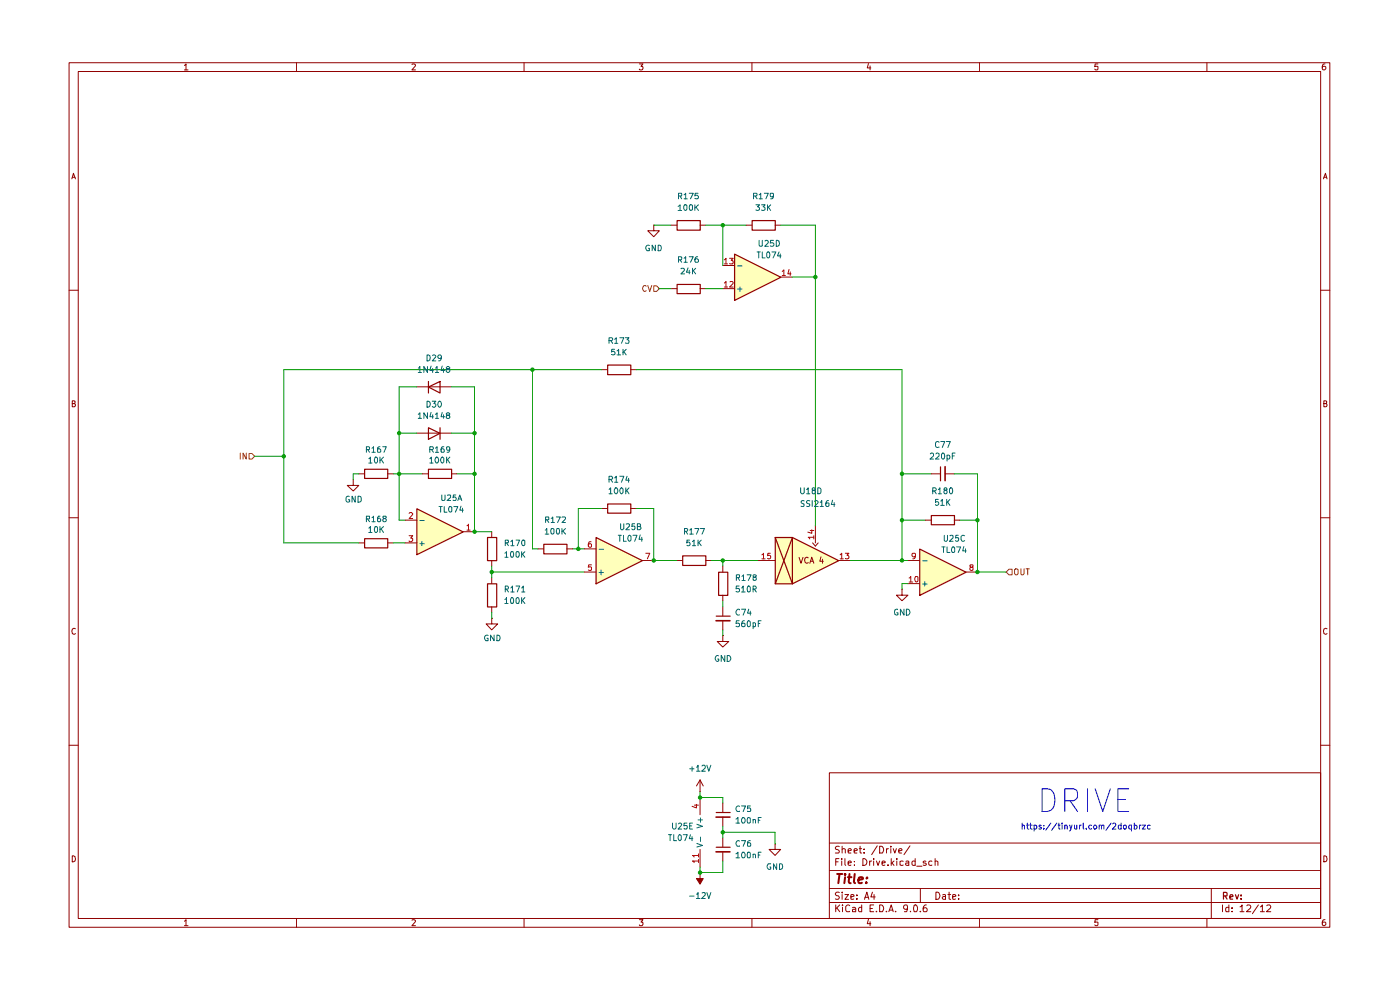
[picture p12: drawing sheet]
<svg xmlns="http://www.w3.org/2000/svg" width="297mm" height="210mm" viewBox="0 0 297 210" stroke-linecap="round" stroke-linejoin="round" font-family="sans-serif">
<g fill="none" stroke="#910000" stroke-width=".21">
<path d="M14.7 13.3h267.4v183.4h-267.4zM16.6 15.2h263.6v179.6h-263.6zM39.1 13.9l.4-.3v1.2M39.1 14.8h.8M62.9 13.3v1.9M87.4 13.6h.5l.2 .2-.7 1h.7M111.2 13.3v1.9M135.6 13.6h.8l-.4 .5h.3l.1 .1-.1 .5-.5 .1-.2-.1M159.5 13.3v1.9M184.2 13.5l-.2 .9h.7M184.6 14v.8M207.8 13.3v1.9"/>
<path d="M232.9 13.6h-.6l-.1 .6 .6-.1 .1 .6-.1 .1h-.4l-.2-.1M256 13.3v1.9M281.1 13.6h-.4l-.2 1 .3 .2h.2l.3-.2v-.4l-.2-.1h-.5l-.1 .1M15.2 37.9l.4-1.1 .4 1.1M15.3 37.6h.6M280.8 37.9l.4-1.1 .3 1.1M280.8 37.6h.6M14.7 61.6h1.9M280.2 61.6h1.9M15.3 85.6h.5l.1-.2v-.3l-.6-.1v1.3l.6-.1 .1-.3-.2-.3M280.8 85.6h.5l.1-.2v-.3l-.6-.1v1.3l.6-.1 .1-.3-.2-.3M14.7 109.8h1.9"/>
<path d="M280.2 109.8h1.9M16 133.4l-.2-.1a.65 .65 0 0 0-.6 .6 .65 .65 0 0 0 .6 .6l.2-.1M281.5 133.4l-.2-.1a.65 .65 0 0 0-.6 .6 .65 .65 0 0 0 .6 .6l.2-.1M14.7 158.1h1.9M280.2 158.1h1.9M175.9 163.9h104.3v30.9h-104.3zM175.9 178.8h104.3M178.1 179.6l-.5-.1-.3 .2v.4l.5 .2 .3 .4-.2 .2h-.7M178.7 179.5v1.4M182.5 179.5v1.3v.1h.3M186.1 179.4l-1.2 1.9M186.6 179.5a.81 .81 0 0 1 .9 .5 .81 .81 0 0 1-.3 .9h-.6z"/>
<path d="M189 179.5v.2M193 179.4l-1.2 1.9M15.3 181.5a.64 .64 0 0 1 .7 .7 .64 .64 0 0 1-.7 .6zM39.1 195.4l.4-.3v1.3M39.1 196.4h.8M62.9 194.8v1.9M87.4 195.2l.5-.1 .2 .2-.7 1.1h.7M111.2 194.8v1.9M135.6 195.1h.8l-.4 .5h.3l.1 .2-.1 .5-.5 .1-.2-.2M159.5 194.8v1.9M175.9 191.4h104.3M175.9 188.5h104.3"/>
<path d="M175.9 184.7h104.3M177.3 192v1.4M177.3 182.8h.5M177.6 192.6l.5 .8M178 182.1h-.7v1.5M178.1 189.3l-.5-.1-.3 .2v.4l.5 .2 .3 .4-.3 .4-.6-.1M178.1 192l-.8 .8M178.6 182.1v.2M178.6 182.6v1M178.7 189.2v.2M178.7 180.2l.2-.2 .4 .2v.7M178.7 189.8v1"/>
<path d="M178.7 192v.1M178.7 192.5v.9M179.2 189.8h.8l-.8 1h.8M179.2 182.1v1.3l.2 .2M179.9 183.1l.7-.1-.2-.4-.5 .2v.6l.3 .2 .3-.1M179.9 180.5l.7-.1-.2-.4-.5 .2v.6l.1 .1h.5M180.3 192.1l-.5-.1-.4 .3 .1 .9 .2 .2 .6-.1M180.5 190.3l.7-.2-.1-.3h-.6v.9h.6M180.9 192.5h.4l.2 .2v.7h-.6v-.4l.6-.2M181.2 180.5l.7-.1-.1-.3-.4-.1-.2 .2 .1 .7h.5M181.3 183.5v.1M181.3 182.7v.1"/>
<path d="M181.8 190.6v.2M181.8 189.8v.2M182.3 180h.5M182.8 192v1.4h-.5l-.2-.7 .3-.2h.4M183.1 182.1a.73 .73 0 0 1 .8 .8 .73 .73 0 0 1-.8 .7zM183.3 180.9h.1M183.3 180.1v.1M183.4 190.8l.5-1.6 .4 1.6M183.5 190.3h.7M184.2 195l-.2 .9h.7M184.5 182.6v1M184.6 195.5v.9"/>
<path d="M184.6 192.7h.5M184.9 182.6l-.4 .3M185.1 189.2l-.4 1.1h1M185.3 192h-.7v1.4h.7M185.3 182.1v.2M185.3 182.6v1M185.4 189.8v1M185.9 193.3v.1M185.9 182.6l.4 1 .3-1M186.6 192a.81 .81 0 0 1 .9 .4 .81 .81 0 0 1-.3 1h-.6zM187.1 183.1l.7-.1-.1-.3-.4-.1-.2 .2v.6l.2 .2 .4-.1M188 193.3v.1"/>
<path d="M188 180v.9M188.4 183.5v.1M188.5 180l-.5 .3M188.6 193.4l.5-1.4 .4 1.4M188.7 193.1h.7M189 180v.9M189.1 182.1v1.5M189.2 183.1l.5 .5M189.5 180l.3 .9 .4-.9M189.7 182.6l-.6 .5M190 193.3v.1M190.3 182.1v.2"/>
<path d="M190.3 182.6v1M190.7 180.5l.7-.1-.2-.4-.5 .2v.6l.1 .1h.5M191.6 182.7h-.7v.8h.7M192.2 182.7h.6v.9M192.5 192.6v.2a.52 .52 0 0 1-.8-.2l.2-.6h.4l.2 .1a1.27 1.27 0 0 1-.2 1.3h-.4M192.8 183l-.6 .1-.1 .1 .3 .4 .4-.1M193.1 193.3v.1M194 192h.1a.87 .87 0 0 1 .3 1.4l-.5-.1-.1-.8zM194.1 182.7l-.4-.1-.2 .3 .1 .6h.5M194.1 182.1v1.5M194.5 183.7h1.1M195.2 193.3v.1"/>
<path d="M195.2 188.5v2.9M196.4 182.7l-.3-.1-.3 .3 .1 .2h.5l.1 .3-.2 .2-.5-.1M196.5 192h-.2a1.04 1.04 0 0 0-.3 1.4h.5l.2-.6-.3-.3-.6 .3M197.7 182.7l-.4-.1-.3 .3 .1 .6h.6M198.4 182.7l.3-.1 .3 .2v.8M198.4 182.1v1.5M198.5 189.2a.77 .77 0 0 1 .9 .8 .77 .77 0 0 1-.9 .8zM200 189.8h.6v1M200.6 190.1l-.7 .2 .3 .5 .4-.1M201.1 189.8h.6M201.3 189.2v1.5l.4 .1M202.1 190.3l.7-.2-.1-.3h-.6v.9h.6"/>
<path d="M203.4 190.6v.2M203.4 189.8v.2M207.8 194.8v1.9M232.9 195.1h-.6l-.1 .6 .6-.1 .1 .6-.1 .2h-.4l-.2-.2M256 194.8v1.9M257 188.5v6.3M259.3 192v1.4M260.7 192v1.4h-.6v-.9h.6M261.4 193.3v.1M261.4 192.5v.2M263.1 192.4l.3-.2 .1-.2v1.4M263.1 193.4h.8"/>
<path d="M264.5 192.1l.2-.1h.3l.4 .4-.1 .2-.9 .8h1M267 192l-1.3 1.8M267.4 192.4l.4-.4v1.4M267.4 193.4h.8M268.7 192.1l.6-.1 .3 .4-.1 .2-.8 .8h.9M280.8 181.5a.64 .64 0 0 1 .7 .7 .64 .64 0 0 1-.7 .6zM281.1 195.1l-.4 .1-.2 .9 .3 .3h.2l.3-.3v-.3l-.2-.2h-.5l-.1 .2"/>
</g>
<path d="M259.6 190h.6l.1-.5-.2-.2h-.5v1.4M259.9 190l.4 .7M260.9 190.3l.7-.2-.2-.3-.4 .1-.1 .7 .1 .1h.5M262.1 189.8l.3 .9 .4-.9M263.3 190.6v.1M263.3 189.9v.1" fill="none" stroke="#910000" stroke-width=".25"/>
<path d="M177.6 185.4h1.1M178.1 185.4l-.3 1.9M179.3 185.4v.2M179.3 186.1l-.2 1.2M179.9 186.1h.7M180.2 185.4l-.2 1.6 .1 .3h.4M181.3 185.4l-.2 1.6 .3 .3M182.1 186.7l.9-.2v-.3a.6 .6 0 0 0-.8 .1v1h.6M183.8 187.2v.1M183.9 186.2h.1l-.1 .1v-.1v.1" fill="none" stroke="#910000" stroke-width=".42"/>
<g fill="#ffb">
<path d="M126.4 114l9.8 4.9-9.8 4.9z"/>
<path d="M155.8 53.9l9.8 4.9-9.8 4.9z"/>
<path d="M88.4 107.9l9.8 4.9-9.8 4.8z"/>
<path d="M164.4 114h3.7l9.8 4.9-9.8 4.9h-3.7z"/>
<path d="M195.1 116.4l9.8 4.9-9.8 5z"/>
</g>
<path d="M148.5 185.1v1.3h.7l-.7 1.1-.8-1.1h.8z" fill="#910000"/>
<g fill="none" stroke="#910000" stroke-width=".21">
<path d="M153.3 134.8v1.3h1.3l-1.3 1.2-1.1-1.2h1.1M153.3 134.8h.1M153.3 120.1v1.2M153.3 126.3v1.1M153.3 128.7v2M153.3 131.7v1.9M191.4 125v1.3h1.2l-1.2 1.1-1.2-1.1h1.2M191.4 125h.1M148.5 167.9h.1M148.5 165.5v2.4M148.5 169.2v3.6M148.5 165.5l-.8 1.2"/>
<path d="M148.5 165.5l.7 1.2M153.3 170.4v1.9M153.3 173.3v2M153.3 177.7v2M164.4 179v1.2h1.2l-1.2 1.3-1.2-1.3h1.2M164.4 179h.1M148.5 185.1v1.3h-.8l.8 1.1 .7-1.1h-.7M148.5 185.1h.1M148.5 180.2v3.7M153.3 180.7v1.9"/>
</g>
<path d="M147.3 170.8h.9M147.7 170.6v.8l-.9-.4M148.2 182.6h-1.3l.3 .2v.2M148.2 181.5h-1.3l.3 .3M148.2 181.1v.7M148.2 182.3v.7" fill="none" stroke="#b90000" stroke-width=".21"/>
<path d="M147.8 174.8l1.2 .5-1.2 .3M147.8 178.9l1.2 .4-1.2 .4M148.1 173.9h.9M148.6 173.5v.9M148.6 177.6v.9" fill="none" stroke="#006665" stroke-width=".21"/>
<path d="M151.9 130.7h3M152.4 121.4h2v4.9h-2zM151.9 172.4h3M151.9 179.7h3" fill="none" stroke="#910000" stroke-width=".25"/>
<path d="M151.9 131.7h3M151.9 173.3h3M151.9 180.7h3" fill="none" stroke="#910000" stroke-width=".34"/>
<path d="M138.7 60.6h.6l.6 .6-.6 .6h-.6z" fill="#fff"/>
<path d="M137.1 60.7l-.3-.2a.6 .6 0 0 0-.5 .7 .6 .6 0 0 0 .7 .5h.1M137.4 60.5l.4 1.3 .5-1.3M138.7 60.6h.6l.6 .6-.6 .6h-.6z" fill="none" stroke="#765500" stroke-width=".21"/>
<path d="M143.6 46.8h5v2h-5zM155.8 53.9l9.9 4.9-9.9 4.9zM159.6 46.8h4.9v2h-4.9zM128.9 77.4h4.9v2.1h-4.9zM143.6 60.3h5v2h-5zM126.5 114l9.8 4.9-9.8 4.9zM128.9 106.9h4.9v2h-4.9zM144.8 117.9h4.9v2h-4.9zM103.4 123.8h2v4.9h-2z" fill="none" stroke="#910000" stroke-width=".25"/>
<g fill="none" stroke="#910000" stroke-width=".21">
<path d="M138.7 47.8v1.2h1.2l-1.2 1.2-1.3-1.2h1.3M138.7 47.8h.1M142.3 47.8h1.3M148.5 47.8h1.2M153.3 56.3h2.5M158.2 47.8h1.3M164.4 47.8h1.2M165.6 58.8h2.5M127.6 78.4h1.3M133.8 78.4h1.2M142.3 61.2h1.3M148.5 61.2h1.2"/>
<path d="M153.3 61.2h2.5M124 116.4h2.4M127.6 107.9h1.3M133.8 107.9h1.2M136.2 118.9h2.5M143.6 118.9h1.2M149.7 118.9h1.2M104.3 131.2v1.1h1.3l-1.3 1.3-1.2-1.3h1.2M104.3 131.2h.1M104.3 122.5v1.3M104.3 128.7v1.2M124 121.3h2.4"/>
</g>
<g fill="none" stroke="#b90000" stroke-width=".21">
<path d="M153.7 55.1l.3-.3v1.2M153.7 56h.7M154.8 54.8h.7l-.4 .4 .4 .3v.5l-.7-.1M154.9 59.8l.4-.1 .2 .3-.7 .9h.7M166 57.6l.3-.4v1.2M166 58.4h.6M167.4 57.2l-.3 .9h.7M167.6 57.7v.7M153.7 60l.3-.3v1.2M153.7 60.9h.7M125.4 114.9l-.4 .1-.2 .8 .3 .3 .4-.1v-.5l-.2-.2h-.2l-.3 .3M125.5 119.8h-.6l-.1 .5h.7v.6h-.7"/>
<path d="M137 117.4h.8l-.5 1.1"/>
</g>
<path d="M156.5 56.4h.9M156.5 61.3h.9M157 60.9v.9M127.1 116.5h.9M127.1 121.4h.9M127.5 120.9v1" fill="none" stroke="#006665" stroke-width=".21"/>
<path d="M52.8 96.2h.6l.6 .6-.6 .6h-.6z" fill="#fff"/>
<path d="M51 96.1v1.3M52.2 96.1v1.3l-.6-1.3v1.3M52.8 96.2h.6l.6 .6-.6 .6h-.6z" fill="none" stroke="#765500" stroke-width=".21"/>
<g fill="none" stroke="#910000" stroke-width=".21">
<path d="M88.4 91.9h7.4M88.4 82.1h7.4M74.9 101.7v1.3h1.2l-1.2 1.2-1.2-1.2h1.2M74.9 101.7h.1M76.1 115.2h1.2M76.1 100.5h1.2M82.2 115.2h1.3M82.2 100.5h1.3M85.9 115.2h2.5M85.9 110.3h2.5M89.6 100.5h1.3M95.8 100.5h1.1"/>
<path d="M98.2 112.8h2.5M104.3 112.8v1.2M104.3 118.9v1.2M114.1 116.4h1.2M120.2 116.4h1.3M160.7 118.9h3.7M169.5 118.2l.4 1.3 .5-1.3M171.5 118.3l-.3-.1a.6 .6 0 0 0-.5 .7 .6 .6 0 0 0 .7 .5l.1-.1M171.8 119.5l.4-1.3 .4 1.3M172 119.1h.5M172.4 115.2l.6 .6 .6-.6M173 111.5v3.7"/>
<path d="M174.2 118.1l-.3 1h.8M174.5 118.6v.9M177.9 118.9h2.4M192.6 118.9h2.5M196.3 110.3h1.2M202.4 110.3h1.2M192.6 123.8h2.5M204.9 121.3h2.5"/>
</g>
<g fill="none" stroke="#910000" stroke-width=".25">
<path d="M77.3 99.5h5v2h-5zM90.9 99.5h4.9v2h-4.9zM90.9 90.7l2.4 1.2-2.4 1.3zM90.9 82.1l2.4-1.2v2.5zM90.9 80.9v2.5M93.3 90.7v2.5M77.3 114.3h5v1.9h-5zM88.4 107.9l9.9 4.9-9.9 4.9zM103.4 114h2v4.9h-2zM115.4 115.5h4.9v2h-4.9zM164.5 114h3.6l9.8 4.9-9.8 4.9h-3.6zM164.5 114l3.6 9.8v-9.8l-3.6 9.8"/>
<path d="M195.1 116.5l9.8 4.9-9.8 4.9zM197.6 109.4h4.9v1.9h-4.9z"/>
</g>
<g fill="none" stroke="#b90000" stroke-width=".21">
<path d="M86.8 113.6h.8l-.5 .5 .5 .2v.4l-.3 .2h-.3l-.2-.2M86.8 108.9l.2-.2h.3l.3 .3-.8 1h.8M99.1 111.5l.3-.3v1.3M99.1 112.5h.6M161.6 117.7l.4-.3v1.1M161.6 118.5h.7M163.4 117.4h-.5l-.1 .5h.6v.6h-.6M171.9 112.5h.7M172.2 112.4v.7l-.8-.2M172.6 114h-1.1l.3 .3M172.6 113.6v.7M178.2 117.7l.4-.3v1.1"/>
<path d="M178.2 118.5h.7M179.3 117.4h.8l-.4 .4 .4 .2-.1 .5h-.7M194.2 117.9l-.2 .2h-.3l-.2-.2v-.4l.1-.1h.5l.1 .1v.5a.55 .55 0 0 1-.6 .5M192.9 122.6l.3-.3v1.2M192.9 123.5h.7M194.2 122.3h.4l.1 .1v.8l-.1 .2a.6 .6 0 0 1-.6-.5 .6 .6 0 0 1 .2-.6zM206 120.3l-.3-.2 .1-.3h.5l.1 .4-.6 .2a.36 .36 0 0 0 .2 .6l.4-.1v-.5l-.1-.1"/>
</g>
<path d="M89.1 115.3h.9M89.1 110.4h.9M89.5 114.8v1M195.8 119h.9M195.8 123.9h.9M196.2 123.4v.9" fill="none" stroke="#006665" stroke-width=".21"/>
<path d="M214 120.7h.7v1.2h-.7l-.6-.6z" fill="#fff"/>
<path d="M214 120.7h.7v1.2h-.7l-.6-.6zM215.2 120.8l.3-.1 .5 .1v.9l-.3 .2h-.2l-.3-.2zM216.6 120.7v1.1l.2 .1h.2l.3-.2v-1M217.7 120.7h.7M218 120.7v1.2" fill="none" stroke="#765500" stroke-width=".21"/>
<path d="M199.5 99v3" fill="none" stroke="#910000" stroke-width=".25"/>
<path d="M200.5 99v3" fill="none" stroke="#910000" stroke-width=".34"/>
<path d="M197.5 100.5h2M200.5 100.5h1.9" fill="none" stroke="#910000" stroke-width=".21"/>
<g fill="none" stroke="#090" stroke-width=".21">
<path d="M138.7 47.8h3.6M149.7 47.8h8.5M153.3 47.8v8.5M165.6 47.8h7.4v63.7M168.1 58.8h4.9M113 78.4v38h1.1M127.6 78.4h-67.4v36.8h15.9M135 78.4h56.4v40.5M139.9 61.2h2.4M149.7 61.2h3.6M54 96.8h6.2M84.7 91.9h3.7"/>
<path d="M88.4 82.1h-3.7v28.2h1.2M95.8 82.1h4.9v30.7h3.6M95.8 91.9h4.9M76.1 100.5h-1.2v1.2M83.5 100.5h6.1M83.5 115.2h2.4M96.9 100.5h3.8M121.5 116.4h2.5M127.6 107.9h-4.9v8.5M135 107.9h3.7v11h4.9M150.9 118.9h9.8M153.3 118.9v1.2"/>
<path d="M180.3 118.9h12.3M191.4 100.5h6.1M191.4 110.3h4.9M202.4 100.5h5v20.8h6M203.6 110.3h3.8M104.3 121.3h19.7M104.3 120.1v2.4M104.3 129.9v1.3M153.3 127.4v1.3M153.3 133.6v1.2M192.6 123.8h-1.2v1.2M148.5 167.9v1.3h4.8v1.2"/>
<path d="M153.3 176.5h11.1v2.5M153.3 175.3v2.4M153.3 182.6v2.5h-4.8v-1.2"/>
</g>
<g fill="none" stroke="#0000ca" stroke-width=".21">
<path d="M216.8 175.2l.2-.2 .3 .2v.7M216.8 174.6v1.3M217.8 175h.5M217.9 174.6v1.1l.4 .2M218.4 175h.6M218.6 174.6v1.1l.4 .2M219.4 175.1l.3-.1 .3 .3v.3l-.3 .3-.3-.1M219.4 175v1.3M220.9 175.1l-.3-.1-.2 .2 .2 .2 .3 .1v.3h-.5M221.1 167.3h1.1a1.9 1.9 0 0 1 1.6 2 2.3 2.3 0 0 1-1.6 2.8h-1.1zM221.4 175.7v.2M221.4 175.1v.1"/>
<path d="M222.9 174.6l-1.1 1.5M224.2 174.6l-1.1 1.5M224.5 175h.4M224.6 174.6v1.2l.3 .1M225.3 174.6v.2M225.3 175v.9M225.9 175.2l.2-.2 .3 .2v.7M225.9 169.9h1.9a1.35 1.35 0 0 0 .8-1.3 1.35 1.35 0 0 0-.8-1.3h-1.9v4.8M225.9 175v.9M226.9 175l.3 .9M227 169.9l1.6 2.2M227.4 175l-.5 1.3"/>
<path d="M227.9 175v.7l.2 .2 .3-.2M228.4 175v.9M229 175v.9M229.4 175l-.4 .3M229.8 174.6v1.1l.2 .2M230.5 175.7v.2M230.7 167.3v4.8M231.6 175.1l-.4-.1-.2 .3 .1 .5h.5M232 175.3l.4-.3 .3 .3v.3l-.5 .3-.2-.3zM232.3 167.3l1.6 4.8 1.6-4.8M233.2 175.2l.1-.2 .4 .1v.8M233.2 175v.9"/>
<path d="M233.7 175.2l.2-.2 .3 .1v.8M235.7 174.6l-1.1 1.5M236.1 174.8l.4-.2 .2 .3-.7 1h.7M237.2 169.6h1.6M237.8 175.1l-.4-.1-.2 .2v.5l.2 .2 .4-.1M237.8 174.6v1.3M238.4 175.1l.4-.1 .1 .2v.5l-.1 .2-.5-.2zM239.4 167.3h-2.2v4.8h2.2M240 175.1l-.3-.1-.3 .3 .1 .5h.5M240 175v1.3M240.6 175.1l.4-.1 .2 .3v.3l-.2 .3-.4-.1M240.6 174.6v1.3"/>
<path d="M241.7 175v.9M242.1 175l-.4 .3M242.3 175h.7l-.7 .9h.7M244 175.1l-.3-.1-.3 .2 .1 .6h.5"/>
</g>
<g fill="#090">
<circle cx="148.5" cy="185.1" r=".47"/>
<circle cx="148.5" cy="169.2" r=".47"/>
<circle cx="153.3" cy="176.5" r=".47"/>
<circle cx="173" cy="58.8" r=".47"/>
<circle cx="153.3" cy="47.8" r=".47"/>
<circle cx="122.7" cy="116.4" r=".47"/>
<circle cx="153.3" cy="118.9" r=".47"/>
<circle cx="138.7" cy="118.9" r=".47"/>
<circle cx="100.7" cy="91.9" r=".47"/>
<circle cx="104.3" cy="121.3" r=".47"/>
<circle cx="60.2" cy="96.8" r=".47"/>
<circle cx="112.9" cy="78.4" r=".47"/>
<circle cx="84.7" cy="91.9" r=".47"/>
<circle cx="84.7" cy="100.5" r=".47"/>
<circle cx="100.7" cy="100.5" r=".47"/>
<circle cx="100.7" cy="112.8" r=".47"/>
<circle cx="191.4" cy="110.3" r=".47"/>
<circle cx="191.4" cy="100.5" r=".47"/>
<circle cx="191.4" cy="118.9" r=".47"/>
<circle cx="207.4" cy="121.3" r=".47"/>
<circle cx="207.4" cy="110.3" r=".47"/>
</g>
<g fill="none" stroke="#006665" stroke-width=".21">
<path d="M137.8 52.1a.61 .61 0 0 0-.8 .3 .61 .61 0 0 0 .2 .8h.6v-.5h-.2M139 52v1.2l-.6-1.2v1.2M139.6 52a.66 .66 0 0 1 .7 .4 .66 .66 0 0 1-.3 .8h-.4zM143.9 43.8l.4-.4v1.2M143.9 44.6h.7M143.9 41.6h.6l.1-.5-.7-.1v1.2M143.9 55.1h.5l.2-.1v-.5h-.7v1.1M144.3 41.6l.3 .6M144.3 55.1l.3 .5M144.4 57l.6-.1 .2 .3-.8 .9h.8M145.1 41.3l.4-.3v1.2M145.1 54.8l.4-.3v1.1"/>
<path d="M145.1 42.2h.7M145.1 55.6h.7M145.2 43.4h.3l.2 .2v.8l-.3 .2a.84 .84 0 0 1-.2-1.2zM146 56.8l-.4 1h.8M146.2 41h.9l-.6 1.2M146.2 54.5h.9l-.6 1.1M146.2 57.3v.8M146.4 43.4h.3l.2 .2v.8a.35 .35 0 0 1-.4 .2 .35 .35 0 0 1-.3-.4zM146.9 56.9v1.2M147.1 57.4l.5 .7M147.4 43.4v1.2M147.6 56.9l-.7 .7"/>
<path d="M147.7 44l.5 .6M148 54.5a.55 .55 0 0 0-.6 .5v.5l.2 .1h.4l.2-.1v-.4l-.3-.2h-.2l-.3 .2M148.1 41h-.6l-.1 .6 .5-.2 .3 .3-.1 .4h-.7M148.2 43.4l-.8 .7M159.9 41.6h.5l.2-.4-.2-.2h-.5v1.2M160.2 41.6l.4 .6M160.4 43.4h.7l-.4 .5 .4 .2-.1 .4h-.6M160.6 53.4h.7M161 53.4v1.3M161 41.3l.4-.3v1.2M161 51v1l.3 .3 .4-.1v-1.2M161 42.2h.7"/>
<path d="M161.5 43.4h.8l-.4 .5 .4 .2-.1 .4h-.7M161.7 53.4v1.3h.6M162.1 41h.9l-.5 1.2M162.3 51.2l.4-.2 .3 .4-.8 .9h.8M162.8 43.4v1.2M162.9 53.4a.68 .68 0 0 1 .4 .7 .68 .68 0 0 1-.4 .6l-.3-.2v-.8zM163 44l.5 .6M163.5 43.4l-.7 .7M163.8 53.4h.8l-.6 1.3M164.1 41.5l-.1 .2-.4 .1-.2-.2v-.5l.6-.1 .1 .2-.2 .9-.4 .1M164.1 51h-.6l-.1 .6h.7v.6h-.7M164.7 51a.64 .64 0 0 1 .7 .6 .64 .64 0 0 1-.7 .7z"/>
<path d="M165.3 53.4l-.4 .9h.8M165.5 53.9v.8M88.7 78.1l.4-.4v1.3M88.7 79h.7M90.6 75.3a.64 .64 0 0 1 .7 .6 .64 .64 0 0 1-.7 .7zM90.7 77.7v1.3l-.8-1.3v1.3M91.4 77.7l-.2 .9h.8M91.8 75.5l.4-.2 .3 .3-.8 1h.8M91.8 78.2v.8M92.4 78.1l.3-.4v1.3M92.4 79h.7M93.6 75.8l-.2 .2h-.4l-.1-.5 .2-.2h.3a.72 .72 0 0 1 .2 .7 .72 .72 0 0 1-.5 .6"/>
<path d="M93.8 77.7l-.2 .9h.7M94.1 78.2v.8M94.9 78.2l-.2-.2 .2-.3h.3l.2 .4-.7 .4v.3l.2 .2h.3l.2-.2v-.3l-.2-.3M129.2 72.2h.6l.2-.4-.2-.2h-.6v1.2M129.5 72.2l.5 .6M130.4 74.1h-.6l-.1 .6 .5-.2 .3 .3-.1 .4h-.7M130.4 72l.3-.4v1.2M130.4 72.8h.7M130.9 74.4l.3-.3v1.2M130.9 75.3h.8M131.5 71.6h.8l-.5 1.2M132.2 74.1v1.2"/>
<path d="M132.3 74.6l.5 .7M132.7 71.6h.7l-.4 .5 .4 .2v.5l-.7-.1M132.8 74.1l-.6 .7M77.7 95.3h.6l.1-.5h-.7v1.1M78 95.3l.4 .6M78.2 97.3h.2l.2-.3v1.2M78.2 98.2h.7M78.9 95.1l.4-.3v1.1M78.9 95.9h.7M79.7 97l.4 .2v.8l-.3 .2a.75 .75 0 0 1-.1-1.2zM80.6 94.8l-.5 .2v.9h.5l.2-.1v-.4l-.3-.2h-.2l-.2 .2M80.6 97v1.2"/>
<path d="M80.9 97.5l.5 .7M81.2 94.8h.8l-.5 1.1M81.4 97l-.8 .7M88.7 87.9l.4-.3v1.1M88.7 88.7h.7M90.6 85.1a.64 .64 0 0 1 .7 .6 .64 .64 0 0 1-.7 .7zM90.7 87.6v1.1l-.8-1.1v1.1M91.2 97.3l.3-.3v1.2M91.2 95.3h.6l.2-.1-.1-.4h-.7v1.1M91.2 98.2h.7M91.4 87.5l-.2 .9h.8M91.5 95.3l.5 .6"/>
<path d="M91.7 85.1h.8l-.5 .5 .5 .2v.3l-.3 .3h-.3l-.2-.2M91.8 88v.7M92.4 87.9l.3-.3v1.1M92.4 95.1l.3-.3v1.1M92.4 88.7h.7M92.4 95.9h.7M92.5 97a.61 .61 0 0 1 .6 .5 .61 .61 0 0 1-.4 .7 .71 .71 0 0 1-.2-1.2zM93.1 85.2a.61 .61 0 0 1 .6 .4 .61 .61 0 0 1-.2 .7 .6 .6 0 0 1-.7-.4 .6 .6 0 0 1 .3-.7zM93.6 97h.3l.3 .2v.8l-.3 .2a.71 .71 0 0 1-.3-1.2zM93.8 87.5l-.2 .9h.7M94.1 88v.7M94.2 94.8h-.5l-.1 .5v.6h.6v-.6l-.4-.1-.2 .2"/>
<path d="M94.7 97v1.2M94.9 88.1l-.2-.3v-.2h.6v.4l-.4 .1-.2 .2 .1 .4h.5l.1-.1v-.3l-.2-.2M94.9 97.5l.5 .7M95.4 95.3l-.2 .2h-.3l-.2-.2v-.5h.5l.2 .2-.1 .9h-.5M95.4 97l-.7 .7M197.4 96.3l.1-.2h.4l.1 .2v.4l-.7 .7h.7M198.5 96.3l.2-.2 .4 .1 .1 .5-.7 .7h.7M199.2 93.8l-.4-.1-.3 .3v.8l.3 .1 .4-.1M199.6 93.7h.8l-.5 1.2M199.7 96.4l.3-.3a.68 .68 0 0 1 .4 .6 .68 .68 0 0 1-.4 .7l-.3-.3zM200.7 93.7h.9l-.5 1.2M200.9 96.6l.4-.1 .2 .3-.1 .5h-.5"/>
<path d="M200.9 96.5v1.3M202 96.7h.4M202.6 96.1h-.6v1.3M74.1 105.3h-.4l-.3 .3v.6l.2 .2h.6v-.4h-.3M75.4 105.3v1.2l-.7-1.2v1.2M76 105.3a.52 .52 0 0 1 .6 .3v.6a.52 .52 0 0 1-.6 .3zM77.7 110.1h.6l.1-.5-.7-.1v1.2M78 110.1l.4 .6M78.2 112l.4-.3v1.3M78.2 113h.7M78.9 109.8l.4-.3v1.2M78.9 110.7h.7"/>
<path d="M79.5 111.8l.3-.1 .3 .2v.8l-.3 .3-.3-.2zM80.6 109.5h-.3l-.2 .2v.9h.6l.1-.4-.3-.3h-.2l-.2 .3M80.6 111.7v1.3M80.9 112.2l.5 .8M81.4 111.7l-.8 .7M81.5 110l-.3-.3 .2-.2h.4l.2 .2-.8 .5 .3 .5h.2l.3-.3-.3-.4M93.1 107.5h.7M93.5 107.5v1.1M93.7 105v1.1l.2 .1 .4-.1 .1-.2v-.9M94.2 107.5v1.1h.6M94.9 105.1l.6-.1 .1 .5-.8 .7h.8M95.3 107.5h.4l.1 .1v.8l-.3 .2a.84 .84 0 0 1-.2-1.1z"/>
<path d="M96.3 107.5h.8l-.5 1.1M96.7 105h-.5l-.1 .6 .2-.2 .4 .1v.6h-.6M97.1 106.2l.4-1.2 .5 1.2M97.3 105.8h.6M97.8 107.4l-.3 .8h.8M98.1 107.8v.8M107.1 117.4l.3-.4v1.2M107.1 118.2h.7M107.2 115.2h.6v-.6h-.6v1.2M107.4 115.2l.5 .6M108.4 117.1l.4-.1a.86 .86 0 0 1-.1 1.2l-.3-.1zM108.4 114.9l.3-.3v1.2"/>
<path d="M108.4 115.8h.7M109.5 117.2l.1-.2h.4a.86 .86 0 0 1-.1 1.2l-.4-.2zM109.5 114.6h.7l-.5 1.2M110.7 117v1.2M110.8 114.6h.4l.1 .1v.8l-.3 .3a.84 .84 0 0 1-.2-1.2zM110.8 117.5l.5 .7M111.3 117l-.6 .7M115.7 112.5l.3-.4v1.2M115.7 113.3h.7M115.7 110.2h.6l.1-.5h-.7v1.1M116 110.2l.4 .6M116.9 112.2l.5-.1 .1 .2v.7a.35 .35 0 0 1-.4 .3 .35 .35 0 0 1-.3-.4z"/>
<path d="M116.9 110l.4-.3v1.1M116.9 110.8h.7M118 109.7h.9l-.6 1.1M118.1 112.2l.4-.1a.86 .86 0 0 1 0 1.2l-.4-.1zM119.2 109.7h.6l.2 .1-.1 .4-.7 .6h.8M119.2 112.1v1.2M119.4 112.6l.6 .7M120 112.1l-.8 .7M129.2 103.8l.3-.3v1.2M129.2 101.7l.7-.1 .1-.3-.3-.3h-.5v1.3M129.2 104.7h.7M129.5 101.7l.5 .6"/>
<path d="M130.4 101.4l.3-.4v1.3M130.4 102.3h.7M130.5 103.6a.61 .61 0 0 1 .7 .4 .61 .61 0 0 1-.5 .7 .71 .71 0 0 1-.2-1.1zM131.2 113.6h.6M131.5 101h.8l-.5 1.3M131.5 113.6v1.2M131.7 103.6l.2-.1 .3 .2v.8l-.3 .2a.71 .71 0 0 1-.2-1.1zM131.7 111.1v1.1l.1 .2h.3l.2-.3v-1M132.3 113.6v1.2h.5M132.8 103.5v1.2M132.8 111.2h.7v.4l-.7 .8h.7M132.9 104l.5 .7"/>
<path d="M133 101l-.2 .9h.7M133.4 113.6h.2l.3 .2v.8l-.3 .2a.71 .71 0 0 1-.2-1.2zM133.4 101.4v.9M133.4 103.5l-.6 .7M134.3 113.6h.8l-.5 1.2M134.6 111.1h-.5l-.1 .6 .6-.1v.7l-.4 .1-.2-.2M135.2 111.7l.6-.1v-.4l-.6-.1v1.3h.5l.3-.5-.4-.2M135.8 113.5l-.2 .9h.7M136.1 114v.8M145.2 112.7h.5l.2-.4-.2-.2h-.5v1.2M145.5 112.7l.4 .6M146.3 114.6h-.6v.6l.4-.2 .3 .2-.1 .5h-.6"/>
<path d="M146.3 112.5l.3-.4v1.2M146.3 113.3h.8M146.9 114.9l.3-.3v1.2M146.9 115.8h.7M147.4 112.1h.9l-.6 1.2M148.1 114.6v1.2M148.3 115.1l.5 .7M148.6 112.1h.8l-.5 1.2M148.8 114.6l-.7 .6M169.8 103.5v1l.3 .2h.3l.2-.2v-1M170.6 106.3h-.6v.4l.5 .2 .1 .3-.2 .3-.5-.1M171.1 103.8l.4-.3v1.2"/>
<path d="M171.1 104.7h.7M171.8 106.3l-.5-.1-.2 .2v.3l.6 .2 .1 .1-.1 .4h-.6M172.3 106.2v1.3M172.5 104l-.2-.1 .2-.4 .4 .1v.4h-.4l-.2 .2v.4l.2 .1h.4l.1-.2v-.3l-.3-.2M172.8 106.4l.2-.2h.3l.3 .2-.8 1.1h.8M173.5 103.5h.3l.4 .3v.6l-.4 .3h-.3zM174 106.5h.2l.1-.3v1.3M174 107.5h.7M175.8 106.2h-.3a.93 .93 0 0 0-.2 1.2h.5l.1-.6-.6-.1-.1 .2M176.6 106.1l-.2 .9h.7M177 106.6v.9M197.9 104.2h.5l.2-.5-.2-.2h-.5v1.2"/>
<path d="M198.2 104.2l.4 .5M199.1 105.9h-.6v.6l.5-.1 .1 .5-.2 .3-.4-.2M199.1 103.8l.3-.3v1.2M199.1 104.7h.6M199.6 106.3h.1l.2-.4v1.3M199.6 107.2h.7M199.8 116h.7M200.2 116v1.2M200.3 113.6v1.1l.2 .1h.2l.3-.2v-1M200.5 104h-.2a.31 .31 0 0 1 .1-.4 .31 .31 0 0 1 .4 0v.4h-.3l-.3 .2 .1 .5h.2l.4-.2v-.3l-.2-.2M200.8 105.9v1.3M200.9 116v1.2h.6"/>
<path d="M201 106.4l.5 .8M201.5 113.6h.7v.5l-.8 .7h.8M201.5 105.9l-.7 .8M201.7 103.5a.68 .68 0 0 1 .4 .6 .68 .68 0 0 1-.4 .6l-.3-.2v-.8zM202 116.1l.3-.1 .2 .3v.7l-.1 .2h-.4l-.1-.4zM203 116h.8l-.5 1.2M203.3 113.6h-.5l-.1 .5h.6v.6l-.4 .1-.2-.1M204.5 115.9l-.3 1h.8M204.6 113.6a.45 .45 0 0 0-.7 .2l.1 .8a.37 .37 0 0 0 .3 .2 .37 .37 0 0 0 .3-.1M204.8 116.4v.8M103.6 134.8a.61 .61 0 0 0-.8 .3 .61 .61 0 0 0 .2 .8h.6v-.5h-.3M104.8 134.7v1.2l-.7-1.2v1.2"/>
<path d="M105.4 134.7a.66 .66 0 0 1 .7 .5 .66 .66 0 0 1-.3 .7h-.4zM107.1 127.2l.3-.4v1.2M107.1 128h.7M107.2 125l.6-.1v-.5l-.6-.1v1.3M107.4 125l.5 .6M108.4 124.7l.3-.4v1.3M108.4 125.6h.7M108.5 126.8a.75 .75 0 0 1 .2 1.2h-.2a.9 .9 0 0 1 0-1.2zM109.5 124.3h.7l-.5 1.3M109.7 126.8a.75 .75 0 0 1 .2 1.2l-.4-.2v-.8zM110.7 124.7l.3-.4v1.3M110.7 125.6h.6"/>
<path d="M110.7 126.8v1.2M110.8 127.4l.5 .6M111.3 126.8l-.6 .7M152.4 139.1l-.1-.1a.64 .64 0 0 0-.6 .6 .64 .64 0 0 0 .5 .7l.3-.2v-.3h-.3M153.8 139v1.3l-.8-1.3v1.3M154.3 139a.65 .65 0 0 1 .7 .7 .65 .65 0 0 1-.7 .6zM156.2 122.5l.7-.1v-.4l-.7-.1v1.2M156.6 122.5l.3 .6M156.8 124.3h-.6l-.1 .6a.45 .45 0 0 1 .6 0 .45 .45 0 0 1 .1 .6h-.7M156.8 131.7h-.6l-.1 .6a.45 .45 0 0 1 .6 0 .45 .45 0 0 1 .1 .6h-.7M156.9 129.4v-.1a.58 .58 0 0 0-.8 .5 .58 .58 0 0 0 .8 .6M157.3 124.7l.4-.4v1.3"/>
<path d="M157.3 129.2h.9l-.5 1.3M157.3 125.6h.8M157.4 122.3l.3-.4v1.2M157.4 123.1h.7M157.9 131.7a.72 .72 0 0 0-.6 .5 .72 .72 0 0 0 .3 .7h.4a.42 .42 0 0 0 0-.6 .42 .42 0 0 0-.6 0l-.1 .1M158.5 121.9h.8l-.5 1.2M158.8 124.3l.4 .3v.7l-.4 .3a.9 .9 0 0 1 0-1.3zM158.8 131.7l.4 .2v.8l-.4 .2a.9 .9 0 0 1 0-1.2zM158.8 129.2l-.2 .9h.7M159.2 129.6v.9M159.8 125l.6-.1v-.3l-.2-.3h-.4v1.3M159.8 132.2l.3-.1 .2 .2v.6h-.5"/>
<path d="M159.8 132.1v1.3M159.9 122.4l-.1-.4 .5-.1 .1 .3-.2 .2-.4 .1v.5l.1 .1 .5-.1v-.1v-.3l-.2-.2M160 125l.4 .6M160.9 132.3h.3M161.5 131.7h-.6v1.2M190.4 129.3l-.1-.1a.64 .64 0 0 0-.6 .6 .64 .64 0 0 0 .6 .7l.2-.1v-.4h-.2M191.8 129.2v1.3l-.8-1.3v1.3M192.3 129.2a.65 .65 0 0 1 .7 .6 .65 .65 0 0 1-.7 .7zM141.8 177.1h.7M142.2 177.1v1.2M142.7 174.6v1l.2 .3h.3l.2-.3v-1M142.9 177.1v1.2h.6"/>
<path d="M143.9 174.8l.5-.2 .2 .3-.7 1h.7M144 177.1h.3l.2 .2v.8l-.2 .2a.71 .71 0 0 1-.3-1.2zM145 177.1h.8l-.5 1.2M145.7 174.6h-.6v.6l.6-.1a.45 .45 0 0 1 0 .6 .45 .45 0 0 1-.6 .1v-.1M146.3 163.1h.9M146.3 175.2h.4M146.5 177.1l-.3 .8h.8M146.8 162.7v.9M146.8 177.5v.8M146.9 174.6h-.6v1.3h.6M147.7 162.7l.4-.4v1.3M147.7 163.6h.8"/>
<path d="M148.9 162.5l.2-.2h.3l.2 .2v.4l-.8 .7h.8M149.9 162.3l.5 1.3 .4-1.3M156.1 173.7l.5-.3v1.2M156.1 174.6h.8M156.9 171a.61 .61 0 0 0-.8 .4 .61 .61 0 0 0 .3 .7h.5M156.9 178.4a.61 .61 0 0 0-.8 .3 .61 .61 0 0 0 .3 .8l.5-.1M157.3 171h.9l-.5 1.1M157.3 178.3h.9l-.5 1.2M157.5 173.5h.3a.67 .67 0 0 1 0 1.1l-.3-.1a.78 .78 0 0 1 0-1zM158.6 173.5l.3-.1 .3 .3v.7l-.2 .2-.4-.1zM159.2 171h-.6v.5l.2-.1 .4 .1v.6h-.6M159.2 178.3l-.6 .3v.8l.6 .1v-.7l-.4-.1-.2 .3"/>
<path d="M159.8 173.9l.4-.1 .1 .8M159.8 173.8v.8M160.9 174h.3M161.5 173.4h-.6v1.2M146.3 190.1h.9M147.7 189.7h.2l.2-.4v1.3M147.7 190.6h.8M148.9 189.4h.7v.4l-.8 .8h.8M149.9 189.3l.5 1.3 .4-1.3M156.1 181.1l.5-.3v1.2M156.1 182h.8M157.5 180.8h.3a.78 .78 0 0 1 0 1.2l-.3-.1a.87 .87 0 0 1 0-1.1z"/>
<path d="M158.6 180.9l.4-.1 .2 .2v.8l-.2 .2-.4-.1zM159.8 181.3l.4-.1 .1 .8M159.8 181.2v.8M160.9 181.4h.3M161.5 180.8h-.6v1.2M163.5 183.2h-.5a.61 .61 0 0 0-.2 .8 .61 .61 0 0 0 .7 .3v-.4h-.2M164.8 183.2v1.2l-.7-1.2v1.2M165.4 183.2h.4a.66 .66 0 0 1 .2 .8 .66 .66 0 0 1-.6 .4z"/>
</g>
</svg>
